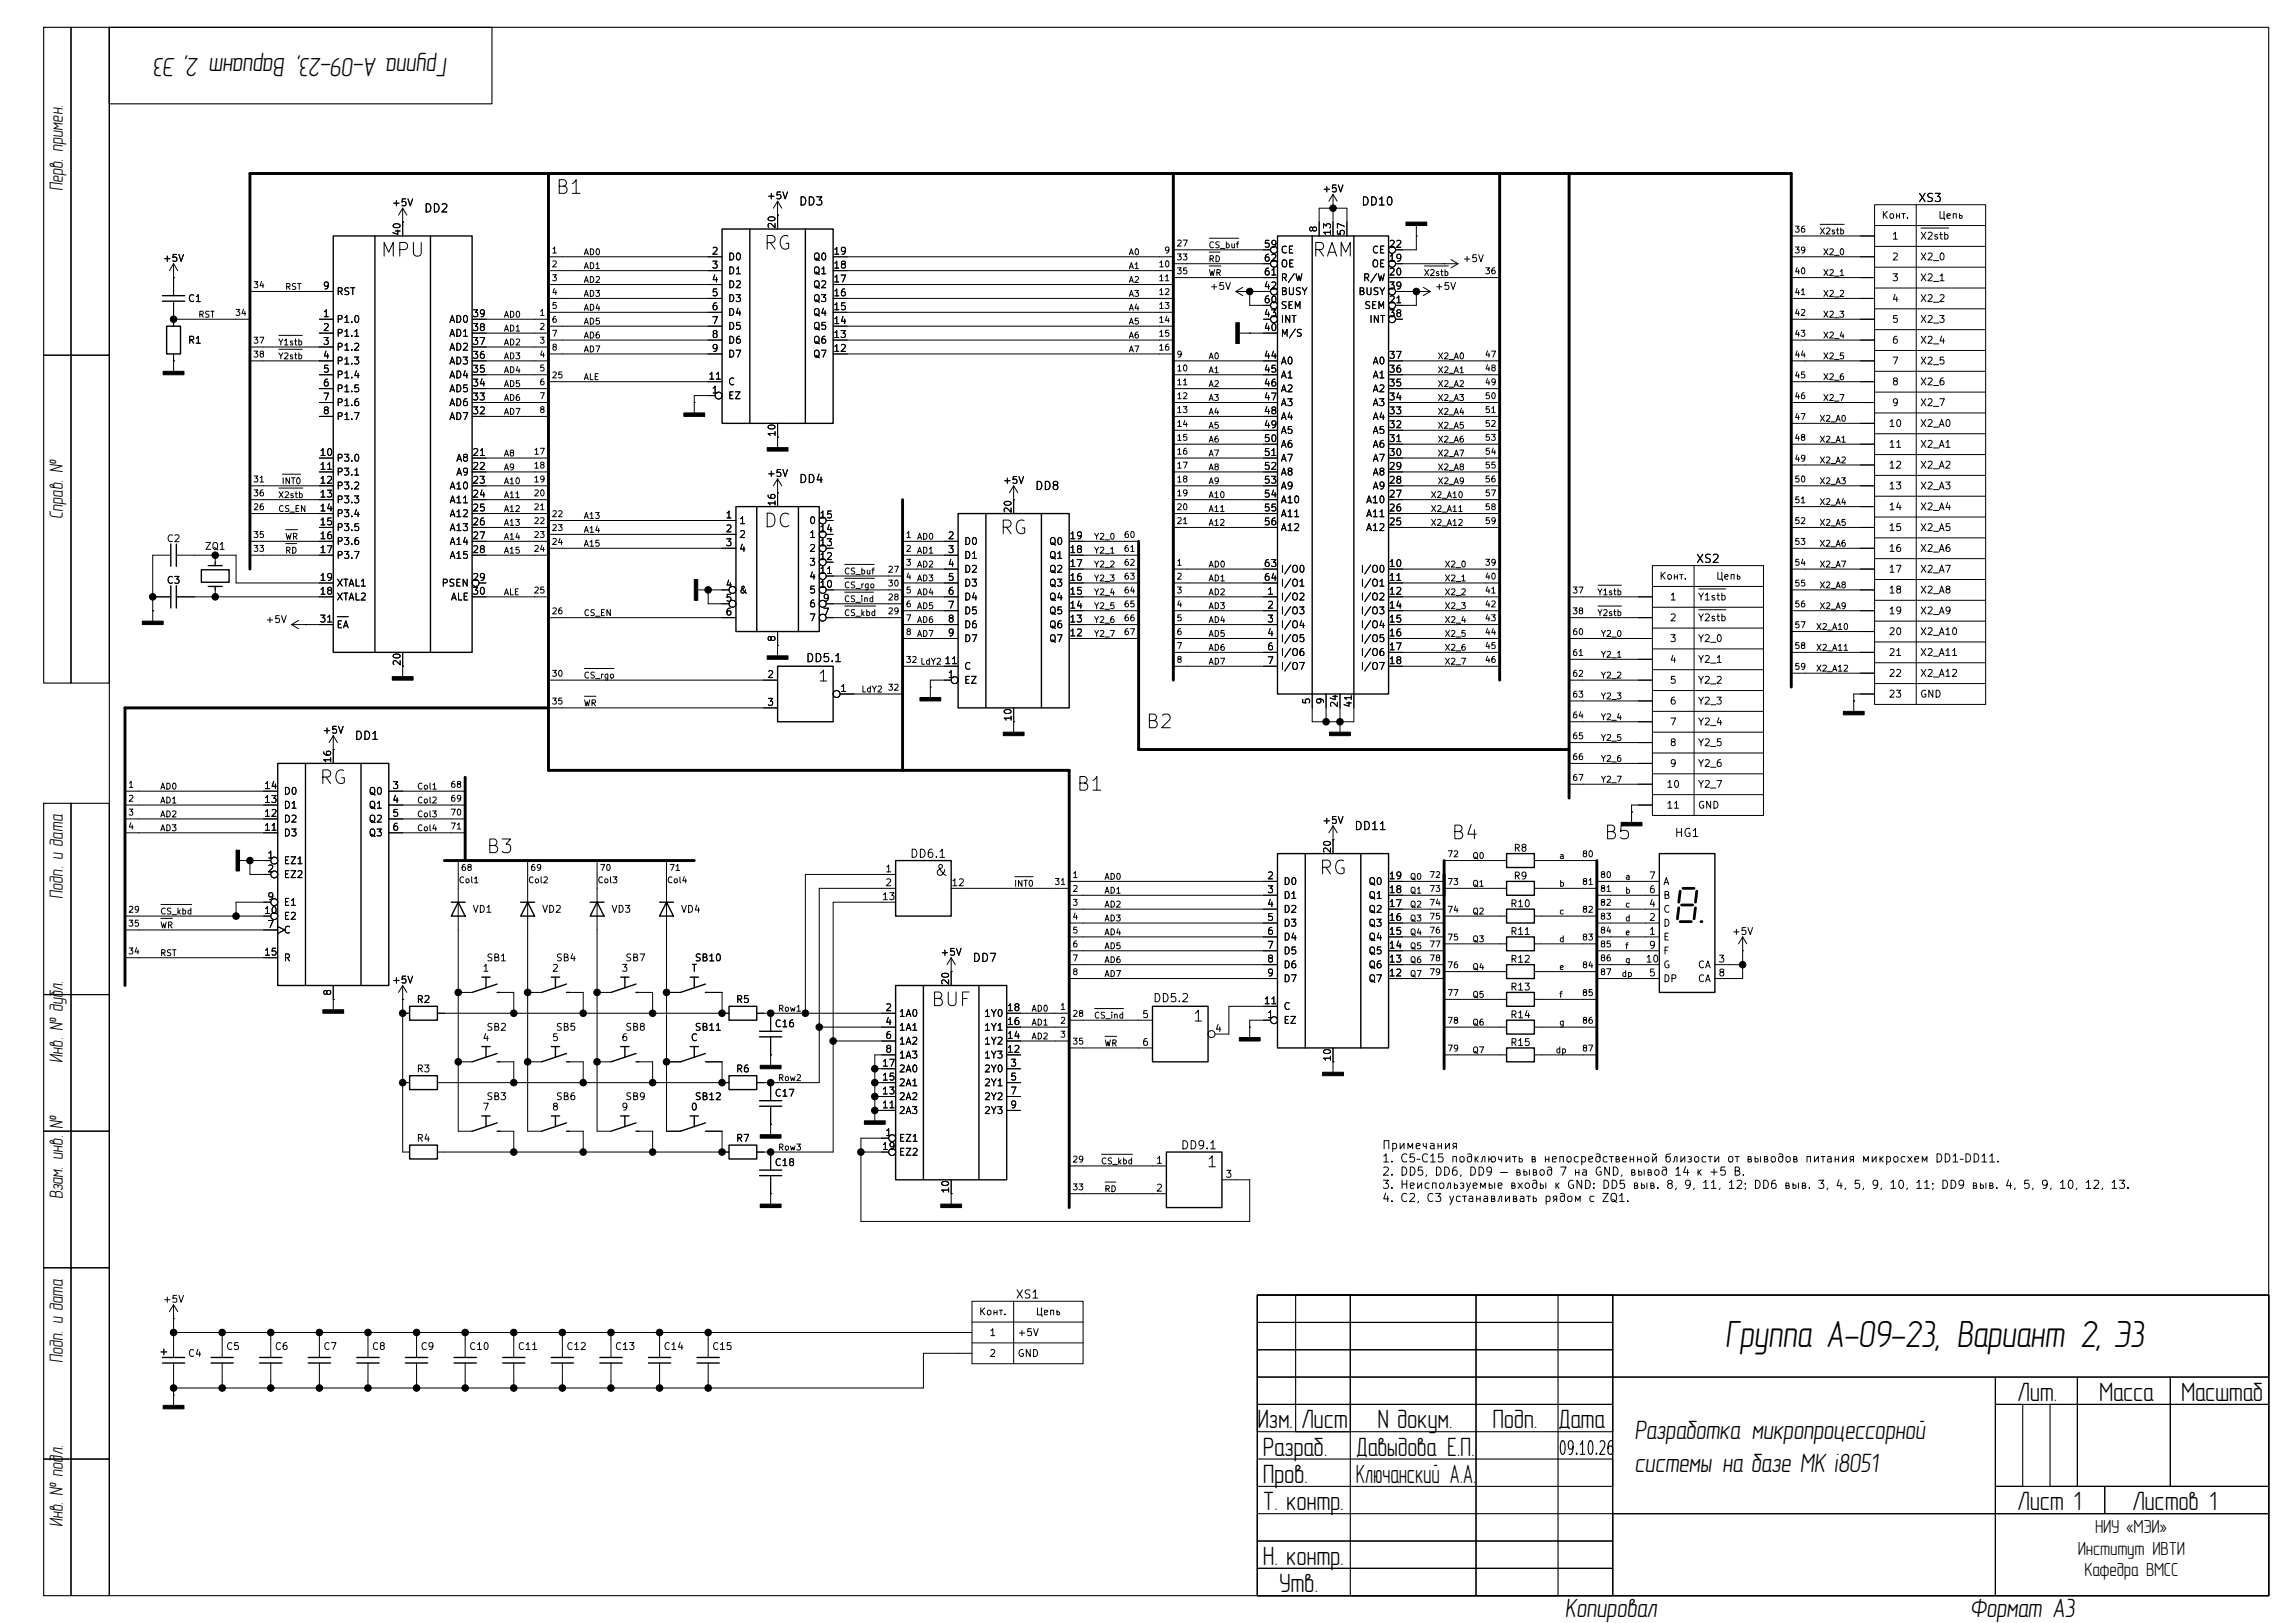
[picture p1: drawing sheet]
<svg xmlns="http://www.w3.org/2000/svg" width="420mm" height="297mm" viewBox="0 0 420 297" stroke-linecap="round" stroke-linejoin="round" font-family="sans-serif">
<defs><g id="words">
<text font-size="7" x="315.5" y="246.5">Группа А-09-23, Вариант 2, Э3</text>
<g font-size="4.9">
<text x="81.9" y="10.6" transform="rotate(-180 81.9 10.6)">Группа А-09-23, Вариант 2, Э3</text>
<text x="369" y="256.4">Лит.</text>
<text x="384" y="256.4">Масса</text>
<text x="399" y="256.4">Масштаб</text>
<text x="230" y="261.4">Изм.</text>
<text x="238" y="261.4">Лист</text>
<text x="252" y="261.4">N докум.</text>
<text x="273" y="261.4">Подп.</text>
<text x="285" y="261.4">Дата</text>
<text x="299" y="263.4">Разработка микропроцессорной</text>
<text x="231" y="266.4">Разраб.</text>
<text x="248" y="266.4">Давыдова Е.П.</text>
<text x="299" y="269.4">системы на базе МК i8051</text>
<text x="231" y="271.4">Пров.</text>
<text x="248" y="271.4">Ключанский А.А.</text>
<text x="231" y="276.4">Т. контр.</text>
<text x="369" y="276.4">Лист 1</text>
<text x="390" y="276.4">Листов 1</text>
<text x="231" y="286.4">Н. контр.</text>
<text x="234" y="291.4">Утв.</text>
<text x="286.3" y="295.9">Копировал</text>
<text x="360.3" y="295.9">Формат А3</text>
</g>
<g font-size="3.5">
<text x="11.5" y="35" transform="rotate(-90 11.5 35)">Перв. примен.</text>
<text x="11.5" y="95" transform="rotate(-90 11.5 95)">Справ. №</text>
<text x="11.5" y="164.5" transform="rotate(-90 11.5 164.5)">Подп. и дата</text>
<text x="11.5" y="194.5" transform="rotate(-90 11.5 194.5)">Инв. № дубл.</text>
<text x="11.5" y="206.6" transform="rotate(-90 11.5 206.6)">№</text>
<text x="11.5" y="219.5" transform="rotate(-90 11.5 219.5)">Взам. инв.</text>
<text x="11.5" y="249.5" transform="rotate(-90 11.5 249.5)">Подп. и дата</text>
<text x="11.5" y="279.5" transform="rotate(-90 11.5 279.5)">Инв. № подл.</text>
<text x="383.3" y="280.5">НИУ «МЭИ»</text>
<text x="380.1" y="284.5">Институт ИВТИ</text>
<text x="381.3" y="288.5">Кафедра ВМСС</text>
</g>
<g font-size="2.5">
<text x="101.5" y="36.1">B1</text>
<text x="69.4" y="47.6">MPU</text>
<text x="139.5" y="46.4">RG</text>
<text x="239.8" y="47.6">RAM</text>
<text x="139.5" y="97.2">DC</text>
<text x="182.7" y="98.4">RG</text>
<text x="209.4" y="133.9">B2</text>
<text x="58.2" y="144.1">RG</text>
<text x="196.7" y="145.4">B1</text>
<text x="265.3" y="154.2">B4</text>
<text x="293.2" y="154.2">B5</text>
<text x="88.8" y="156.8">B3</text>
<text x="241.1" y="160.7">RG</text>
<text x="170.1" y="184.8">BUF</text>
<text x="285" y="266.9">09.10.26</text>
</g>
<g font-size="2">
<text x="149.5" y="125.2">1</text>
<text x="170.8" y="160.8">&amp;</text>
<text x="218" y="187.4">1</text>
<text x="220.6" y="214.1">1</text>
</g>
<g font-size="1.5">
<text x="77.5" y="39.2">DD2</text>
<text x="146" y="38">DD3</text>
<text x="248.9" y="38">DD10</text>
<text x="350.8" y="37.3">XS3</text>
<text x="146" y="88.8">DD4</text>
<text x="189.2" y="90">DD8</text>
<text x="310.1" y="103.4">XS2</text>
<text x="147.3" y="121.5">DD5.1</text>
<text x="64.8" y="135.8">DD1</text>
<text x="247.6" y="152.3">DD11</text>
<text x="306.2" y="153.5">HG1</text>
<text x="166.4" y="157.3">DD6.1</text>
<text x="177.8" y="176.4">DD7</text>
<text x="210.8" y="183.8">DD5.2</text>
<text x="215.9" y="210.7">DD9.1</text>
<text x="252.7" y="210.7">Примечания</text>
<text x="252.7" y="213.1">1. C5–C15 подключить в непосредственной близости от выводов питания микросхем DD1–DD11.</text>
<text x="252.7" y="215.5">2. DD5, DD6, DD9 — вывод 7 на GND, вывод 14 к +5 В.</text>
<text x="252.7" y="217.9">3. Неиспользуемые входы к GND: DD5 выв. 8, 9, 11, 12; DD6 выв. 3, 4, 5, 9, 10, 11; DD9 выв. 4, 5, 9, 10, 12, 13.</text>
<text x="252.7" y="220.3">4. C2, C3 устанавливать рядом с ZQ1.</text>
<text x="185.7" y="238">XS1</text>
</g>
<g font-size="1.3">
<text x="241.8" y="35.5">+5V</text>
<text x="71.6" y="38">+5V</text>
<text x="140.2" y="36.8">+5V</text>
<text x="142.2" y="42" transform="rotate(-90 142.2 42)">20</text>
<text x="344.1" y="40.3">Конт.</text>
<text x="354.4" y="40.3">Цепь</text>
<text x="73.6" y="43.2" transform="rotate(-90 73.6 43.2)">40</text>
<text x="130.1" y="46.9">2</text>
<text x="133.1" y="48">D0</text>
<text x="148.6" y="48">Q0</text>
<text x="152.3" y="46.9">19</text>
<text x="231.1" y="45.6">59</text>
<text x="234.2" y="46.7">CE</text>
<text x="241.2" y="42.6" transform="rotate(-90 241.2 42.6)">8</text>
<text x="243.8" y="43.2" transform="rotate(-90 243.8 43.2)">13</text>
<text x="246.3" y="43.2" transform="rotate(-90 246.3 43.2)">57</text>
<text x="250.8" y="46.7">CE</text>
<text x="253.9" y="45.6">22</text>
<text x="346" y="44.1">1</text>
<text x="346" y="48">2</text>
<text x="351.1" y="44.1">X2stb</text>
<text x="351.1" y="48">X2_0</text>
<text x="29.7" y="48.2">+5V</text>
<text x="59" y="53.3">9</text>
<text x="130.1" y="49.4">3</text>
<text x="130.1" y="52">4</text>
<text x="133.1" y="50.5">D1</text>
<text x="133.1" y="53">D2</text>
<text x="148.6" y="53">Q2</text>
<text x="148.6" y="50.5">Q1</text>
<text x="152.3" y="52">17</text>
<text x="152.3" y="49.4">18</text>
<text x="221.2" y="53.4">+5V</text>
<text x="231.1" y="53.3">42</text>
<text x="231.1" y="50.7">61</text>
<text x="231.1" y="48.2">62</text>
<text x="234.2" y="51.8">R/W</text>
<text x="234.2" y="49.2">OE</text>
<text x="249.2" y="51.8">R/W</text>
<text x="250.8" y="49.2">OE</text>
<text x="253.9" y="48.2">19</text>
<text x="253.9" y="50.7">20</text>
<text x="253.9" y="53.3">39</text>
<text x="262.4" y="53.4">+5V</text>
<text x="267.4" y="48.3">+5V</text>
<text x="346" y="51.8">3</text>
<text x="351.1" y="51.8">X2_1</text>
<text x="34.3" y="55.6">C1</text>
<text x="59" y="58.3">1</text>
<text x="61.4" y="59.4">P1.0</text>
<text x="61.4" y="54.3">RST</text>
<text x="82.1" y="59.4">AD0</text>
<text x="86.3" y="58.3">39</text>
<text x="130.1" y="54.5">5</text>
<text x="130.1" y="57.1">6</text>
<text x="130.1" y="59.6">7</text>
<text x="133.1" y="55.6">D3</text>
<text x="133.1" y="58.1">D4</text>
<text x="148.6" y="58.1">Q4</text>
<text x="148.6" y="55.6">Q3</text>
<text x="152.3" y="59.6">14</text>
<text x="152.3" y="57.1">15</text>
<text x="152.3" y="54.5">16</text>
<text x="231.1" y="58.3">43</text>
<text x="231.1" y="55.8">60</text>
<text x="234.2" y="54.3">BUSY</text>
<text x="234.2" y="59.4">INT</text>
<text x="234.2" y="56.8">SEM</text>
<text x="248.4" y="54.3">BUSY</text>
<text x="249.5" y="56.8">SEM</text>
<text x="250.4" y="59.4">INT</text>
<text x="253.9" y="55.8">21</text>
<text x="253.9" y="58.3">38</text>
<text x="346" y="55.6">4</text>
<text x="346" y="59.4">5</text>
<text x="351.1" y="55.6">X2_2</text>
<text x="351.1" y="59.4">X2_3</text>
<text x="34.3" y="63.2">R1</text>
<text x="59" y="63.4">3</text>
<text x="59" y="60.9">2</text>
<text x="59" y="66">4</text>
<text x="61.4" y="64.5">P1.2</text>
<text x="61.4" y="61.9">P1.1</text>
<text x="82.1" y="64.5">AD2</text>
<text x="82.1" y="61.9">AD1</text>
<text x="86.3" y="66">36</text>
<text x="86.3" y="63.4">37</text>
<text x="86.3" y="60.9">38</text>
<text x="130.1" y="62.1">8</text>
<text x="130.1" y="64.7">9</text>
<text x="133.1" y="60.7">D5</text>
<text x="133.1" y="63.2">D6</text>
<text x="133.1" y="65.7">D7</text>
<text x="148.6" y="65.7">Q7</text>
<text x="148.6" y="63.2">Q6</text>
<text x="148.6" y="60.7">Q5</text>
<text x="152.3" y="64.7">12</text>
<text x="152.3" y="62.1">13</text>
<text x="231.1" y="60.9">40</text>
<text x="231.1" y="66">44</text>
<text x="234.2" y="61.9">M/S</text>
<text x="253.9" y="66">37</text>
<text x="346" y="63.2">6</text>
<text x="351.1" y="63.2">X2_4</text>
<text x="59" y="68.5">5</text>
<text x="59" y="71">6</text>
<text x="61.4" y="67">P1.3</text>
<text x="61.4" y="69.5">P1.4</text>
<text x="82.1" y="69.5">AD4</text>
<text x="82.1" y="67">AD3</text>
<text x="86.3" y="71">34</text>
<text x="86.3" y="68.5">35</text>
<text x="129.5" y="69.8">11</text>
<text x="133.1" y="70.8">C</text>
<text x="231.1" y="68.5">45</text>
<text x="231.1" y="71">46</text>
<text x="234.2" y="67">A0</text>
<text x="234.2" y="69.5">A1</text>
<text x="251" y="69.5">A1</text>
<text x="251" y="67">A0</text>
<text x="253.9" y="71">35</text>
<text x="253.9" y="68.5">36</text>
<text x="346" y="67">7</text>
<text x="346" y="70.8">8</text>
<text x="351.1" y="67">X2_5</text>
<text x="351.1" y="70.8">X2_6</text>
<text x="59" y="73.6">7</text>
<text x="59" y="76.1">8</text>
<text x="61.4" y="72.1">P1.5</text>
<text x="61.4" y="74.6">P1.6</text>
<text x="61.4" y="77.2">P1.7</text>
<text x="82.1" y="77.2">AD7</text>
<text x="82.1" y="74.6">AD6</text>
<text x="82.1" y="72.1">AD5</text>
<text x="86.3" y="76.1">32</text>
<text x="86.3" y="73.6">33</text>
<text x="130.1" y="72.3">1</text>
<text x="133.1" y="73.4">EZ</text>
<text x="231.1" y="73.6">47</text>
<text x="231.1" y="76.1">48</text>
<text x="234.2" y="72.1">A2</text>
<text x="234.2" y="74.6">A3</text>
<text x="234.2" y="77.2">A4</text>
<text x="251" y="77.2">A4</text>
<text x="251" y="74.6">A3</text>
<text x="251" y="72.1">A2</text>
<text x="253.9" y="76.1">33</text>
<text x="253.9" y="73.6">34</text>
<text x="346" y="74.6">9</text>
<text x="351.1" y="74.6">X2_7</text>
<text x="58.4" y="83.7">10</text>
<text x="86.3" y="83.7">21</text>
<text x="142.2" y="80.1" transform="rotate(-90 142.2 80.1)">10</text>
<text x="231.1" y="78.7">49</text>
<text x="231.1" y="81.2">50</text>
<text x="231.1" y="83.7">51</text>
<text x="234.2" y="79.7">A5</text>
<text x="234.2" y="82.2">A6</text>
<text x="251" y="82.2">A6</text>
<text x="251" y="79.7">A5</text>
<text x="253.9" y="83.7">30</text>
<text x="253.9" y="81.2">31</text>
<text x="253.9" y="78.7">32</text>
<text x="345.4" y="78.4">10</text>
<text x="345.4" y="82.2">11</text>
<text x="351.1" y="78.4">X2_A0</text>
<text x="351.1" y="82.2">X2_A1</text>
<text x="58.4" y="86.3">11</text>
<text x="58.4" y="88.8">12</text>
<text x="61.4" y="84.8">P3.0</text>
<text x="61.4" y="87.3">P3.1</text>
<text x="61.4" y="89.9">P3.2</text>
<text x="82.1" y="89.9">A10</text>
<text x="83.3" y="84.8">A8</text>
<text x="83.3" y="87.3">A9</text>
<text x="86.3" y="86.3">22</text>
<text x="86.3" y="88.8">23</text>
<text x="140.2" y="87.6">+5V</text>
<text x="183.4" y="88.8">+5V</text>
<text x="231.1" y="86.3">52</text>
<text x="231.1" y="88.8">53</text>
<text x="234.2" y="84.8">A7</text>
<text x="234.2" y="87.3">A8</text>
<text x="234.2" y="89.9">A9</text>
<text x="251" y="89.9">A9</text>
<text x="251" y="87.3">A8</text>
<text x="251" y="84.8">A7</text>
<text x="253.9" y="88.8">28</text>
<text x="253.9" y="86.3">29</text>
<text x="345.4" y="86.1">12</text>
<text x="345.4" y="89.9">13</text>
<text x="351.1" y="86.1">X2_A2</text>
<text x="351.1" y="89.9">X2_A3</text>
<text x="58.4" y="91.4">13</text>
<text x="58.4" y="93.9">14</text>
<text x="61.4" y="92.4">P3.3</text>
<text x="61.4" y="94.9">P3.4</text>
<text x="82.1" y="92.4">A11</text>
<text x="82.1" y="94.9">A12</text>
<text x="86.3" y="91.4">24</text>
<text x="86.3" y="93.9">25</text>
<text x="132.6" y="95.2">1</text>
<text x="142.2" y="92.8" transform="rotate(-90 142.2 92.8)">16</text>
<text x="149.8" y="95.2">15</text>
<text x="185.3" y="94" transform="rotate(-90 185.3 94)">20</text>
<text x="231.1" y="91.4">54</text>
<text x="231.1" y="93.9">55</text>
<text x="234.2" y="92.4">A10</text>
<text x="234.2" y="94.9">A11</text>
<text x="249.8" y="94.9">A11</text>
<text x="249.8" y="92.4">A10</text>
<text x="253.9" y="93.9">26</text>
<text x="253.9" y="91.4">27</text>
<text x="345.4" y="93.7">14</text>
<text x="351.1" y="93.7">X2_A4</text>
<text x="30.4" y="99.5">C2</text>
<text x="37.4" y="100.9">ZQ1</text>
<text x="58.4" y="96.4">15</text>
<text x="58.4" y="99">16</text>
<text x="58.4" y="101.5">17</text>
<text x="61.4" y="97.5">P3.5</text>
<text x="61.4" y="100">P3.6</text>
<text x="82.1" y="97.5">A13</text>
<text x="82.1" y="100">A14</text>
<text x="86.3" y="96.4">26</text>
<text x="86.3" y="99">27</text>
<text x="86.3" y="101.5">28</text>
<text x="132.6" y="97.7">2</text>
<text x="132.6" y="100.2">3</text>
<text x="135.1" y="96.2">1</text>
<text x="135.1" y="98.8">2</text>
<text x="135.1" y="101.3">4</text>
<text x="147.9" y="101.3">2</text>
<text x="147.9" y="98.8">1</text>
<text x="147.9" y="96.2">0</text>
<text x="149.8" y="100.2">13</text>
<text x="149.8" y="97.7">14</text>
<text x="173.3" y="99">2</text>
<text x="173.3" y="101.5">3</text>
<text x="176.2" y="100">D0</text>
<text x="191.8" y="100">Q0</text>
<text x="195.5" y="101.5">18</text>
<text x="195.5" y="99">19</text>
<text x="231.1" y="96.4">56</text>
<text x="234.2" y="97.5">A12</text>
<text x="249.8" y="97.5">A12</text>
<text x="253.9" y="96.4">25</text>
<text x="345.4" y="97.5">15</text>
<text x="345.4" y="101.3">16</text>
<text x="351.1" y="97.5">X2_A5</text>
<text x="351.1" y="101.3">X2_A6</text>
<text x="30.4" y="107.1">C3</text>
<text x="58.4" y="106.6">19</text>
<text x="61.4" y="102.6">P3.7</text>
<text x="61.4" y="107.6">XTAL1</text>
<text x="80.7" y="107.6">PSEN</text>
<text x="82.1" y="102.6">A15</text>
<text x="86.3" y="106.6">29</text>
<text x="132.6" y="107.9">4</text>
<text x="147.9" y="106.4">4</text>
<text x="147.9" y="103.8">3</text>
<text x="149.8" y="107.9">10</text>
<text x="149.8" y="105.3">11</text>
<text x="149.8" y="102.8">12</text>
<text x="173.3" y="104.1">4</text>
<text x="173.3" y="106.6">5</text>
<text x="176.2" y="102.6">D1</text>
<text x="176.2" y="105.1">D2</text>
<text x="176.2" y="107.6">D3</text>
<text x="191.8" y="107.6">Q3</text>
<text x="191.8" y="105.1">Q2</text>
<text x="191.8" y="102.6">Q1</text>
<text x="195.5" y="106.6">16</text>
<text x="195.5" y="104.1">17</text>
<text x="231.1" y="104.1">63</text>
<text x="231.1" y="106.6">64</text>
<text x="234.2" y="105.1">I/O0</text>
<text x="234.2" y="107.6">I/O1</text>
<text x="248.8" y="105.1">I/O0</text>
<text x="248.8" y="107.6">I/O1</text>
<text x="253.9" y="104.1">10</text>
<text x="253.9" y="106.6">11</text>
<text x="303.4" y="106.4">Конт.</text>
<text x="313.8" y="106.4">Цепь</text>
<text x="345.4" y="105.1">17</text>
<text x="351.1" y="105.1">X2_A7</text>
<text x="58.4" y="109.1">18</text>
<text x="61.4" y="110.2">XTAL2</text>
<text x="82.4" y="110.2">ALE</text>
<text x="86.3" y="109.1">30</text>
<text x="132.6" y="110.4">5</text>
<text x="132.6" y="112.9">6</text>
<text x="135.1" y="108.9">&amp;</text>
<text x="147.9" y="114">7</text>
<text x="147.9" y="111.5">6</text>
<text x="147.9" y="108.9">5</text>
<text x="150.4" y="112.9">7</text>
<text x="150.4" y="110.4">9</text>
<text x="173.3" y="109.1">6</text>
<text x="173.3" y="111.7">7</text>
<text x="176.2" y="110.2">D4</text>
<text x="176.2" y="112.7">D5</text>
<text x="191.8" y="112.7">Q5</text>
<text x="191.8" y="110.2">Q4</text>
<text x="195.5" y="111.7">14</text>
<text x="195.5" y="109.1">15</text>
<text x="231.7" y="109.1">1</text>
<text x="231.7" y="111.7">2</text>
<text x="234.2" y="110.2">I/O2</text>
<text x="234.2" y="112.7">I/O3</text>
<text x="248.8" y="110.2">I/O2</text>
<text x="248.8" y="112.7">I/O3</text>
<text x="253.9" y="109.1">12</text>
<text x="253.9" y="111.7">14</text>
<text x="305.3" y="110.2">1</text>
<text x="305.3" y="114">2</text>
<text x="310.5" y="110.2">Y1stb</text>
<text x="310.5" y="114">Y2stb</text>
<text x="345.4" y="108.9">18</text>
<text x="345.4" y="112.7">19</text>
<text x="351.1" y="108.9">X2_A8</text>
<text x="351.1" y="112.7">X2_A9</text>
<text x="48.5" y="114.3">+5V</text>
<text x="58.4" y="114.2">31</text>
<text x="61.4" y="115.3">EA</text>
<text x="142.2" y="117.6" transform="rotate(-90 142.2 117.6)">8</text>
<text x="173.3" y="114.2">8</text>
<text x="173.3" y="116.8">9</text>
<text x="176.2" y="115.3">D6</text>
<text x="176.2" y="117.8">D7</text>
<text x="191.8" y="117.8">Q7</text>
<text x="191.8" y="115.3">Q6</text>
<text x="195.5" y="116.8">12</text>
<text x="195.5" y="114.2">13</text>
<text x="231.7" y="114.2">3</text>
<text x="231.7" y="116.8">4</text>
<text x="231.7" y="119.3">6</text>
<text x="234.2" y="115.3">I/O4</text>
<text x="234.2" y="117.8">I/O5</text>
<text x="248.8" y="115.3">I/O4</text>
<text x="248.8" y="117.8">I/O5</text>
<text x="253.9" y="114.2">15</text>
<text x="253.9" y="116.8">16</text>
<text x="253.9" y="119.3">17</text>
<text x="305.3" y="117.8">3</text>
<text x="310.5" y="117.8">Y2_0</text>
<text x="345.4" y="116.5">20</text>
<text x="351.1" y="116.5">X2_A10</text>
<text x="73.6" y="122" transform="rotate(-90 73.6 122)">20</text>
<text x="140.2" y="124.4">2</text>
<text x="172.7" y="121.8">11</text>
<text x="173.3" y="124.4">1</text>
<text x="176.2" y="125.4">EZ</text>
<text x="176.2" y="122.9">C</text>
<text x="231.7" y="121.8">7</text>
<text x="234.2" y="120.3">I/O6</text>
<text x="234.2" y="122.9">I/O7</text>
<text x="248.8" y="120.3">I/O6</text>
<text x="248.8" y="122.9">I/O7</text>
<text x="253.9" y="121.8">18</text>
<text x="305.3" y="121.6">4</text>
<text x="305.3" y="125.4">5</text>
<text x="310.5" y="121.6">Y2_1</text>
<text x="310.5" y="125.4">Y2_2</text>
<text x="345.4" y="120.3">21</text>
<text x="345.4" y="124.2">22</text>
<text x="351.1" y="120.3">X2_A11</text>
<text x="351.1" y="124.2">X2_A12</text>
<text x="140.2" y="129.5">3</text>
<text x="153.6" y="126.9">1</text>
<text x="239.9" y="129" transform="rotate(-90 239.9 129)">5</text>
<text x="242.5" y="129" transform="rotate(-90 242.5 129)">9</text>
<text x="245" y="129.6" transform="rotate(-90 245 129.6)">24</text>
<text x="247.6" y="129.6" transform="rotate(-90 247.6 129.6)">41</text>
<text x="305.3" y="129.2">6</text>
<text x="310.5" y="129.2">Y2_3</text>
<text x="345.4" y="128">23</text>
<text x="351.1" y="128">GND</text>
<text x="58.9" y="134.6">+5V</text>
<text x="185.3" y="132.1" transform="rotate(-90 185.3 132.1)">10</text>
<text x="305.3" y="133">7</text>
<text x="305.3" y="136.9">8</text>
<text x="310.5" y="133">Y2_4</text>
<text x="310.5" y="136.9">Y2_5</text>
<text x="60.9" y="139.8" transform="rotate(-90 60.9 139.8)">16</text>
<text x="305.3" y="140.7">9</text>
<text x="310.5" y="140.7">Y2_6</text>
<text x="48.2" y="149.8">12</text>
<text x="48.2" y="147.2">13</text>
<text x="48.2" y="144.7">14</text>
<text x="51.8" y="148.3">D1</text>
<text x="51.8" y="145.7">D0</text>
<text x="67.3" y="145.7">Q0</text>
<text x="67.3" y="148.3">Q1</text>
<text x="71.7" y="144.7">3</text>
<text x="71.7" y="147.2">4</text>
<text x="71.7" y="149.8">5</text>
<text x="304.7" y="144.5">10</text>
<text x="304.7" y="148.3">11</text>
<text x="310.5" y="144.5">Y2_7</text>
<text x="310.5" y="148.3">GND</text>
<text x="48.2" y="152.3">11</text>
<text x="51.8" y="153.4">D3</text>
<text x="51.8" y="150.8">D2</text>
<text x="67.3" y="150.8">Q2</text>
<text x="67.3" y="153.4">Q3</text>
<text x="71.7" y="152.3">6</text>
<text x="241.8" y="151.1">+5V</text>
<text x="48.8" y="157.4">1</text>
<text x="48.8" y="159.9">2</text>
<text x="51.8" y="158.4">EZ1</text>
<text x="51.8" y="161">EZ2</text>
<text x="161.8" y="159.9">1</text>
<text x="231.7" y="161.2">2</text>
<text x="243.8" y="156.3" transform="rotate(-90 243.8 156.3)">20</text>
<text x="253.9" y="161.2">19</text>
<text x="276.8" y="156.2">R8</text>
<text x="276.8" y="161.2">R9</text>
<text x="301.5" y="161.2">7</text>
<text x="48.2" y="167.6">10</text>
<text x="48.8" y="165">9</text>
<text x="51.8" y="166.1">E1</text>
<text x="86.3" y="167.3">VD1</text>
<text x="99" y="167.3">VD2</text>
<text x="111.7" y="167.3">VD3</text>
<text x="124.4" y="167.3">VD4</text>
<text x="161.2" y="165">13</text>
<text x="161.8" y="162.5">2</text>
<text x="173.9" y="162.5">12</text>
<text x="231.7" y="163.7">3</text>
<text x="231.7" y="166.3">4</text>
<text x="234.7" y="162.3">D0</text>
<text x="234.7" y="164.8">D1</text>
<text x="234.7" y="167.3">D2</text>
<text x="250.2" y="167.3">Q2</text>
<text x="250.2" y="164.8">Q1</text>
<text x="250.2" y="162.3">Q0</text>
<text x="253.9" y="166.3">17</text>
<text x="253.9" y="163.7">18</text>
<text x="276.2" y="166.3">R10</text>
<text x="301.5" y="166.3">4</text>
<text x="301.5" y="163.7">6</text>
<text x="304.1" y="167.3">C</text>
<text x="304.1" y="164.8">B</text>
<text x="304.1" y="162.3">A</text>
<text x="48.8" y="170.1">7</text>
<text x="51.8" y="171.1">C</text>
<text x="51.8" y="168.6">E2</text>
<text x="231.7" y="168.8">5</text>
<text x="231.7" y="171.4">6</text>
<text x="231.7" y="173.9">7</text>
<text x="234.7" y="169.9">D3</text>
<text x="234.7" y="172.4">D4</text>
<text x="250.2" y="172.4">Q4</text>
<text x="250.2" y="169.9">Q3</text>
<text x="253.9" y="173.9">14</text>
<text x="253.9" y="171.4">15</text>
<text x="253.9" y="168.8">16</text>
<text x="276.2" y="171.4">R11</text>
<text x="301.5" y="171.4">1</text>
<text x="301.5" y="168.8">2</text>
<text x="301.5" y="173.9">9</text>
<text x="304.1" y="172.4">E</text>
<text x="304.1" y="169.9">D</text>
<text x="316.7" y="171.4">+5V</text>
<text x="48.2" y="175.2">15</text>
<text x="51.8" y="176.2">R</text>
<text x="88.2" y="178.1">1</text>
<text x="88.9" y="176.2">SB1</text>
<text x="100.9" y="178.1">2</text>
<text x="101.6" y="176.2">SB4</text>
<text x="113.6" y="178.1">3</text>
<text x="114.3" y="176.2">SB7</text>
<text x="126.4" y="178.1">Т</text>
<text x="127" y="176.2">SB10</text>
<text x="171.9" y="175.2">+5V</text>
<text x="231.7" y="176.4">8</text>
<text x="231.7" y="179">9</text>
<text x="234.7" y="175">D5</text>
<text x="234.7" y="177.5">D6</text>
<text x="250.2" y="177.5">Q6</text>
<text x="250.2" y="175">Q5</text>
<text x="253.9" y="179">12</text>
<text x="253.9" y="176.4">13</text>
<text x="276.2" y="176.5">R12</text>
<text x="300.9" y="176.4">10</text>
<text x="301.5" y="179">5</text>
<text x="304.1" y="175">F</text>
<text x="304.1" y="177.5">G</text>
<text x="310.5" y="177.5">CA</text>
<text x="314.2" y="176.4">3</text>
<text x="314.2" y="179">8</text>
<text x="60.9" y="182.3" transform="rotate(-90 60.9 182.3)">8</text>
<text x="71.6" y="180.3">+5V</text>
<text x="76.1" y="183.8">R2</text>
<text x="134.5" y="183.8">R5</text>
<text x="161.8" y="185.3">2</text>
<text x="173.9" y="180.4" transform="rotate(-90 173.9 180.4)">20</text>
<text x="184.1" y="185.3">18</text>
<text x="231.1" y="184.1">11</text>
<text x="234.7" y="180">D7</text>
<text x="234.7" y="185.1">C</text>
<text x="250.2" y="180">Q7</text>
<text x="276.2" y="181.6">R13</text>
<text x="304.1" y="180">DP</text>
<text x="310.5" y="180">CA</text>
<text x="88.2" y="190.8">4</text>
<text x="88.9" y="188.9">SB2</text>
<text x="100.9" y="190.8">5</text>
<text x="101.6" y="188.9">SB5</text>
<text x="113.6" y="190.8">6</text>
<text x="114.3" y="188.9">SB8</text>
<text x="126.2" y="190.8">С</text>
<text x="127" y="188.9">SB11</text>
<text x="141.6" y="188.3">C16</text>
<text x="161.8" y="187.9">4</text>
<text x="161.8" y="190.4">6</text>
<text x="164.3" y="186.4">1A0</text>
<text x="164.3" y="188.9">1A1</text>
<text x="164.3" y="191.5">1A2</text>
<text x="179.9" y="191.5">1Y2</text>
<text x="179.9" y="188.9">1Y1</text>
<text x="179.9" y="186.4">1Y0</text>
<text x="184.1" y="190.4">14</text>
<text x="184.1" y="187.9">16</text>
<text x="208.8" y="186.6">5</text>
<text x="208.8" y="191.7">6</text>
<text x="222.2" y="189.1">4</text>
<text x="231.7" y="186.6">1</text>
<text x="234.7" y="187.7">EZ</text>
<text x="276.2" y="186.6">R14</text>
<text x="276.2" y="191.7">R15</text>
<text x="76.1" y="196.5">R3</text>
<text x="134.5" y="196.5">R6</text>
<text x="161.2" y="195.5">17</text>
<text x="161.8" y="193">8</text>
<text x="164.3" y="194">1A3</text>
<text x="164.3" y="196.5">2A0</text>
<text x="179.9" y="196.5">2Y0</text>
<text x="179.9" y="194">1Y3</text>
<text x="184.1" y="193">12</text>
<text x="184.7" y="195.5">3</text>
<text x="243.8" y="194.4" transform="rotate(-90 243.8 194.4)">10</text>
<text x="88.2" y="203.5">7</text>
<text x="88.9" y="201.6">SB3</text>
<text x="100.9" y="203.5">8</text>
<text x="101.6" y="201.6">SB6</text>
<text x="113.6" y="203.5">9</text>
<text x="114.3" y="201.6">SB9</text>
<text x="126.3" y="203.5">0</text>
<text x="127" y="201.6">SB12</text>
<text x="141.6" y="201">C17</text>
<text x="161.2" y="203.1">11</text>
<text x="161.2" y="200.6">13</text>
<text x="161.2" y="198">15</text>
<text x="164.3" y="201.6">2A2</text>
<text x="164.3" y="199.1">2A1</text>
<text x="179.9" y="199.1">2Y1</text>
<text x="179.9" y="201.6">2Y2</text>
<text x="184.7" y="198">5</text>
<text x="184.7" y="200.6">7</text>
<text x="184.7" y="203.1">9</text>
<text x="76.1" y="209.2">R4</text>
<text x="134.5" y="209.2">R7</text>
<text x="161.8" y="208.2">1</text>
<text x="164.3" y="209.2">EZ1</text>
<text x="164.3" y="204.2">2A3</text>
<text x="179.9" y="204.2">2Y3</text>
<text x="141.6" y="213.7">C18</text>
<text x="161.2" y="210.7">19</text>
<text x="164.3" y="211.8">EZ2</text>
<text x="211.4" y="213.3">1</text>
<text x="224.1" y="215.8">3</text>
<text x="173.9" y="218.5" transform="rotate(-90 173.9 218.5)">10</text>
<text x="211.4" y="218.4">2</text>
<text x="29.7" y="238.7">+5V</text>
<text x="179" y="241">Конт.</text>
<text x="180.9" y="244.8">1</text>
<text x="186" y="244.8">+5V</text>
<text x="189.3" y="241">Цепь</text>
<text x="34.3" y="248.6">C4</text>
<text x="41.3" y="247.3">C5</text>
<text x="50.1" y="247.3">C6</text>
<text x="59" y="247.3">C7</text>
<text x="67.9" y="247.3">C8</text>
<text x="76.8" y="247.3">C9</text>
<text x="85.7" y="247.3">C10</text>
<text x="94.6" y="247.3">C11</text>
<text x="103.5" y="247.3">C12</text>
<text x="112.4" y="247.3">C13</text>
<text x="121.3" y="247.3">C14</text>
<text x="130.2" y="247.3">C15</text>
<text x="180.9" y="248.6">2</text>
<text x="186" y="248.6">GND</text>
</g>
<g font-size="1.1">
<text x="100.8" y="46.6">1</text>
<text x="106.7" y="47">AD0</text>
<text x="206.4" y="47">A0</text>
<text x="212.9" y="46.6">9</text>
<text x="215.1" y="45.4">27</text>
<text x="215.1" y="47.9">33</text>
<text x="221" y="45.7">CS_buf</text>
<text x="328.2" y="46.6">39</text>
<text x="328.2" y="42.8">36</text>
<text x="332.7" y="43.1">X2stb</text>
<text x="333.4" y="47">X2_0</text>
<text x="46.2" y="53">34</text>
<text x="52.1" y="53.3">RST</text>
<text x="100.8" y="51.7">3</text>
<text x="100.8" y="49.2">2</text>
<text x="106.7" y="52">AD2</text>
<text x="106.7" y="49.5">AD1</text>
<text x="206.4" y="52">A2</text>
<text x="206.4" y="49.5">A1</text>
<text x="211.8" y="49.2">10</text>
<text x="211.8" y="51.7">11</text>
<text x="215.1" y="50.4">35</text>
<text x="221" y="48.2">RD</text>
<text x="221" y="50.8">WR</text>
<text x="260.3" y="50.8">X2stb</text>
<text x="271.5" y="50.4">36</text>
<text x="328.2" y="50.4">40</text>
<text x="333.4" y="50.8">X2_1</text>
<text x="36.2" y="58.4">RST</text>
<text x="42.9" y="58.1">34</text>
<text x="92.1" y="58.4">AD0</text>
<text x="98.6" y="58.1">1</text>
<text x="100.8" y="59.3">6</text>
<text x="100.8" y="56.8">5</text>
<text x="100.8" y="54.3">4</text>
<text x="106.7" y="59.7">AD5</text>
<text x="106.7" y="57.1">AD4</text>
<text x="106.7" y="54.6">AD3</text>
<text x="206.4" y="54.6">A3</text>
<text x="206.4" y="57.1">A4</text>
<text x="206.4" y="59.7">A5</text>
<text x="211.8" y="56.8">13</text>
<text x="211.8" y="59.3">14</text>
<text x="211.8" y="54.3">12</text>
<text x="328.2" y="54.3">41</text>
<text x="328.2" y="58.1">42</text>
<text x="333.4" y="54.6">X2_2</text>
<text x="333.4" y="58.4">X2_3</text>
<text x="46.2" y="63.1">37</text>
<text x="46.2" y="65.7">38</text>
<text x="50.8" y="63.5">Y1stb</text>
<text x="92.1" y="63.5">AD2</text>
<text x="92.1" y="60.9">AD1</text>
<text x="98.6" y="60.6">2</text>
<text x="98.6" y="63.1">3</text>
<text x="98.6" y="65.7">4</text>
<text x="100.8" y="61.9">7</text>
<text x="100.8" y="64.4">8</text>
<text x="106.7" y="62.2">AD6</text>
<text x="106.7" y="64.7">AD7</text>
<text x="206.4" y="62.2">A6</text>
<text x="206.4" y="64.7">A7</text>
<text x="211.8" y="61.9">15</text>
<text x="211.8" y="64.4">16</text>
<text x="215.1" y="65.7">9</text>
<text x="271.5" y="65.7">47</text>
<text x="328.2" y="65.7">44</text>
<text x="328.2" y="61.9">43</text>
<text x="333.4" y="62.2">X2_4</text>
<text x="50.8" y="66">Y2stb</text>
<text x="92.1" y="71.1">AD5</text>
<text x="92.1" y="66">AD3</text>
<text x="92.1" y="68.5">AD4</text>
<text x="98.6" y="70.8">6</text>
<text x="98.6" y="68.2">5</text>
<text x="100.8" y="69.5">25</text>
<text x="106.7" y="69.8">ALE</text>
<text x="215.1" y="70.8">11</text>
<text x="215.1" y="68.2">10</text>
<text x="221" y="71.1">A2</text>
<text x="221" y="68.5">A1</text>
<text x="221" y="66">A0</text>
<text x="262.9" y="68.5">X2_A1</text>
<text x="262.9" y="71.1">X2_A2</text>
<text x="262.9" y="66">X2_A0</text>
<text x="271.5" y="68.2">48</text>
<text x="271.5" y="70.8">49</text>
<text x="328.2" y="69.5">45</text>
<text x="333.4" y="66">X2_5</text>
<text x="333.4" y="69.8">X2_6</text>
<text x="92.1" y="76.2">AD7</text>
<text x="92.1" y="73.6">AD6</text>
<text x="98.6" y="73.3">7</text>
<text x="98.6" y="75.8">8</text>
<text x="215.1" y="75.8">13</text>
<text x="215.1" y="73.3">12</text>
<text x="221" y="73.6">A3</text>
<text x="221" y="76.2">A4</text>
<text x="262.9" y="73.6">X2_A3</text>
<text x="262.9" y="76.2">X2_A4</text>
<text x="271.5" y="73.3">50</text>
<text x="271.5" y="75.8">51</text>
<text x="328.2" y="73.3">46</text>
<text x="328.2" y="77.1">47</text>
<text x="332.7" y="77.4">X2_A0</text>
<text x="333.4" y="73.6">X2_7</text>
<text x="92.1" y="83.8">A8</text>
<text x="97.5" y="83.5">17</text>
<text x="215.1" y="83.5">16</text>
<text x="215.1" y="80.9">15</text>
<text x="215.1" y="78.4">14</text>
<text x="221" y="83.8">A7</text>
<text x="221" y="81.2">A6</text>
<text x="221" y="78.7">A5</text>
<text x="262.9" y="78.7">X2_A5</text>
<text x="262.9" y="81.2">X2_A6</text>
<text x="262.9" y="83.8">X2_A7</text>
<text x="271.5" y="78.4">52</text>
<text x="271.5" y="80.9">53</text>
<text x="271.5" y="83.5">54</text>
<text x="328.2" y="80.9">48</text>
<text x="332.7" y="81.2">X2_A1</text>
<text x="46.2" y="88.5">31</text>
<text x="51.4" y="88.9">INT0</text>
<text x="92.1" y="88.9">A10</text>
<text x="92.1" y="86.3">A9</text>
<text x="97.5" y="86">18</text>
<text x="97.5" y="88.5">19</text>
<text x="215.1" y="88.5">18</text>
<text x="215.1" y="86">17</text>
<text x="221" y="88.9">A9</text>
<text x="221" y="86.3">A8</text>
<text x="262.9" y="86.3">X2_A8</text>
<text x="262.9" y="88.9">X2_A9</text>
<text x="271.5" y="88.5">56</text>
<text x="271.5" y="86">55</text>
<text x="328.2" y="84.7">49</text>
<text x="328.2" y="88.5">50</text>
<text x="332.7" y="85.1">X2_A2</text>
<text x="332.7" y="88.9">X2_A3</text>
<text x="46.2" y="93.6">26</text>
<text x="46.2" y="91.1">36</text>
<text x="50.8" y="93.9">CS_EN</text>
<text x="50.8" y="91.4">X2stb</text>
<text x="92.1" y="93.9">A12</text>
<text x="92.1" y="91.4">A11</text>
<text x="97.5" y="91.1">20</text>
<text x="97.5" y="93.6">21</text>
<text x="100.8" y="94.9">22</text>
<text x="106.7" y="95.2">A13</text>
<text x="215.1" y="93.6">20</text>
<text x="215.1" y="91.1">19</text>
<text x="221" y="93.9">A11</text>
<text x="221" y="91.4">A10</text>
<text x="261.6" y="91.4">X2_A10</text>
<text x="261.6" y="93.9">X2_A11</text>
<text x="271.5" y="93.6">58</text>
<text x="271.5" y="91.1">57</text>
<text x="328.2" y="92.4">51</text>
<text x="332.7" y="92.7">X2_A4</text>
<text x="46.2" y="101.2">33</text>
<text x="46.2" y="98.7">35</text>
<text x="52.1" y="99">WR</text>
<text x="52.1" y="101.6">RD</text>
<text x="92.1" y="96.5">A13</text>
<text x="92.1" y="101.6">A15</text>
<text x="92.1" y="99">A14</text>
<text x="97.5" y="101.2">24</text>
<text x="97.5" y="96.2">22</text>
<text x="97.5" y="98.7">23</text>
<text x="100.8" y="100">24</text>
<text x="100.8" y="97.4">23</text>
<text x="106.7" y="100.3">A15</text>
<text x="106.7" y="97.8">A14</text>
<text x="165.6" y="98.7">1</text>
<text x="165.6" y="101.2">2</text>
<text x="167.6" y="101.6">AD1</text>
<text x="167.6" y="99">AD0</text>
<text x="200" y="101.6">Y2_1</text>
<text x="200" y="99">Y2_0</text>
<text x="205.5" y="98.7">60</text>
<text x="205.5" y="101.2">61</text>
<text x="215.1" y="96.2">21</text>
<text x="221" y="96.5">A12</text>
<text x="261.6" y="96.5">X2_A12</text>
<text x="271.5" y="96.2">59</text>
<text x="328.2" y="96.2">52</text>
<text x="328.2" y="100">53</text>
<text x="332.7" y="96.5">X2_A5</text>
<text x="332.7" y="100.3">X2_A6</text>
<text x="154.3" y="105.4">CS_buf</text>
<text x="154.3" y="107.9">CS_rgo</text>
<text x="162.3" y="107.6">30</text>
<text x="162.3" y="105.1">27</text>
<text x="165.6" y="106.3">4</text>
<text x="165.6" y="103.8">3</text>
<text x="167.6" y="104.1">AD2</text>
<text x="167.6" y="106.6">AD3</text>
<text x="200" y="104.1">Y2_2</text>
<text x="200" y="106.6">Y2_3</text>
<text x="205.5" y="106.3">63</text>
<text x="205.5" y="103.8">62</text>
<text x="215.1" y="103.8">1</text>
<text x="215.1" y="106.3">2</text>
<text x="221" y="106.6">AD1</text>
<text x="221" y="104.1">AD0</text>
<text x="264.2" y="106.6">X2_1</text>
<text x="264.2" y="104.1">X2_0</text>
<text x="271.5" y="103.8">39</text>
<text x="271.5" y="106.3">40</text>
<text x="328.2" y="103.8">54</text>
<text x="328.2" y="107.6">55</text>
<text x="332.7" y="107.9">X2_A8</text>
<text x="332.7" y="104.1">X2_A7</text>
<text x="92.1" y="109.2">ALE</text>
<text x="97.5" y="108.9">25</text>
<text x="100.8" y="112.7">26</text>
<text x="106.7" y="113">CS_EN</text>
<text x="154.3" y="113">CS_kbd</text>
<text x="154.3" y="110.5">CS_ind</text>
<text x="162.3" y="110.1">28</text>
<text x="162.3" y="112.7">29</text>
<text x="165.6" y="111.4">6</text>
<text x="165.6" y="108.9">5</text>
<text x="165.6" y="113.9">7</text>
<text x="167.6" y="111.7">AD5</text>
<text x="167.6" y="109.2">AD4</text>
<text x="200" y="111.7">Y2_5</text>
<text x="200" y="109.2">Y2_4</text>
<text x="205.5" y="113.9">66</text>
<text x="205.5" y="111.4">65</text>
<text x="205.5" y="108.9">64</text>
<text x="215.1" y="108.9">3</text>
<text x="215.1" y="111.4">4</text>
<text x="215.1" y="113.9">5</text>
<text x="221" y="111.7">AD3</text>
<text x="221" y="109.2">AD2</text>
<text x="264.2" y="111.7">X2_3</text>
<text x="264.2" y="109.2">X2_2</text>
<text x="271.5" y="113.9">43</text>
<text x="271.5" y="111.4">42</text>
<text x="271.5" y="108.9">41</text>
<text x="287.5" y="112.7">38</text>
<text x="287.5" y="108.9">37</text>
<text x="292.1" y="109.2">Y1stb</text>
<text x="292.1" y="113">Y2stb</text>
<text x="328.2" y="111.4">56</text>
<text x="332.7" y="111.7">X2_A9</text>
<text x="165.6" y="116.5">8</text>
<text x="167.6" y="114.3">AD6</text>
<text x="167.6" y="116.8">AD7</text>
<text x="200" y="116.8">Y2_7</text>
<text x="200" y="114.3">Y2_6</text>
<text x="205.5" y="116.5">67</text>
<text x="215.1" y="116.5">6</text>
<text x="215.1" y="119">7</text>
<text x="221" y="119.3">AD6</text>
<text x="221" y="116.8">AD5</text>
<text x="221" y="114.3">AD4</text>
<text x="264.2" y="114.3">X2_4</text>
<text x="264.2" y="116.8">X2_5</text>
<text x="264.2" y="119.3">X2_6</text>
<text x="271.5" y="116.5">44</text>
<text x="271.5" y="119">45</text>
<text x="287.5" y="116.5">60</text>
<text x="292.7" y="116.8">Y2_0</text>
<text x="328.2" y="115.2">57</text>
<text x="328.2" y="119">58</text>
<text x="332.1" y="119.3">X2_A11</text>
<text x="332.1" y="115.5">X2_A10</text>
<text x="100.8" y="124.1">30</text>
<text x="106.7" y="124.4">CS_rgo</text>
<text x="165.6" y="121.6">32</text>
<text x="168.3" y="121.9">LdY2</text>
<text x="215.1" y="121.6">8</text>
<text x="221" y="121.9">AD7</text>
<text x="264.2" y="121.9">X2_7</text>
<text x="271.5" y="121.6">46</text>
<text x="287.5" y="124.1">62</text>
<text x="287.5" y="120.3">61</text>
<text x="292.7" y="120.6">Y2_1</text>
<text x="292.7" y="124.4">Y2_2</text>
<text x="328.2" y="122.8">59</text>
<text x="332.1" y="123.2">X2_A12</text>
<text x="100.8" y="129.2">35</text>
<text x="106.7" y="129.5">WR</text>
<text x="157.5" y="127">LdY2</text>
<text x="162.3" y="126.6">32</text>
<text x="287.5" y="131.7">64</text>
<text x="287.5" y="127.9">63</text>
<text x="292.7" y="128.2">Y2_3</text>
<text x="287.5" y="135.5">65</text>
<text x="292.7" y="132">Y2_4</text>
<text x="292.7" y="135.9">Y2_5</text>
<text x="287.5" y="139.3">66</text>
<text x="287.5" y="143.2">67</text>
<text x="292.7" y="139.7">Y2_6</text>
<text x="292.7" y="143.5">Y2_7</text>
<text x="23.4" y="149.5">3</text>
<text x="23.4" y="147">2</text>
<text x="23.4" y="144.4">1</text>
<text x="29.2" y="144.7">AD0</text>
<text x="29.2" y="147.3">AD1</text>
<text x="29.2" y="149.8">AD2</text>
<text x="76.2" y="144.7">Col1</text>
<text x="76.2" y="149.8">Col3</text>
<text x="76.2" y="147.3">Col2</text>
<text x="82.3" y="149.5">70</text>
<text x="82.3" y="147">69</text>
<text x="82.3" y="144.4">68</text>
<text x="23.4" y="152">4</text>
<text x="29.2" y="152.4">AD3</text>
<text x="76.2" y="152.4">Col4</text>
<text x="82.3" y="152">71</text>
<text x="83.8" y="161.9">Col1</text>
<text x="84.2" y="159.6">68</text>
<text x="96.5" y="161.9">Col2</text>
<text x="96.9" y="159.6">69</text>
<text x="109.2" y="161.9">Col3</text>
<text x="109.6" y="159.6">70</text>
<text x="121.9" y="161.9">Col4</text>
<text x="122.3" y="159.6">71</text>
<text x="196.1" y="160.9">1</text>
<text x="201.9" y="161.3">AD0</text>
<text x="257.8" y="161.3">Q0</text>
<text x="261.4" y="160.9">72</text>
<text x="264.7" y="157.1">72</text>
<text x="269.2" y="157.4">Q0</text>
<text x="285.1" y="157.4">a</text>
<text x="289.3" y="157.1">80</text>
<text x="292.6" y="160.9">80</text>
<text x="297.2" y="161.3">a</text>
<text x="23.4" y="167.3">29</text>
<text x="29.2" y="167.6">CS_kbd</text>
<text x="185.4" y="162.5">INT0</text>
<text x="192.8" y="162.2">31</text>
<text x="196.1" y="163.5">2</text>
<text x="196.1" y="166">3</text>
<text x="201.9" y="166.3">AD2</text>
<text x="201.9" y="163.8">AD1</text>
<text x="257.8" y="166.3">Q2</text>
<text x="257.8" y="163.8">Q1</text>
<text x="261.4" y="166">74</text>
<text x="261.4" y="163.5">73</text>
<text x="264.7" y="162.2">73</text>
<text x="264.7" y="167.3">74</text>
<text x="269.2" y="162.5">Q1</text>
<text x="269.2" y="167.6">Q2</text>
<text x="285.1" y="162.5">b</text>
<text x="285.1" y="167.6">c</text>
<text x="289.3" y="162.2">81</text>
<text x="289.3" y="167.3">82</text>
<text x="292.6" y="166">82</text>
<text x="292.6" y="163.5">81</text>
<text x="297.2" y="163.8">b</text>
<text x="297.2" y="166.3">c</text>
<text x="23.4" y="169.8">35</text>
<text x="29.2" y="170.1">WR</text>
<text x="196.1" y="168.6">4</text>
<text x="196.1" y="171.1">5</text>
<text x="196.1" y="173.6">6</text>
<text x="201.9" y="174">AD5</text>
<text x="201.9" y="171.4">AD4</text>
<text x="201.9" y="168.9">AD3</text>
<text x="257.8" y="168.9">Q3</text>
<text x="257.8" y="174">Q5</text>
<text x="257.8" y="171.4">Q4</text>
<text x="261.4" y="168.6">75</text>
<text x="261.4" y="173.6">77</text>
<text x="261.4" y="171.1">76</text>
<text x="264.7" y="172.4">75</text>
<text x="269.2" y="172.7">Q3</text>
<text x="285.1" y="172.7">d</text>
<text x="289.3" y="172.4">83</text>
<text x="292.6" y="168.6">83</text>
<text x="292.6" y="171.1">84</text>
<text x="292.6" y="173.6">85</text>
<text x="297.2" y="174">f</text>
<text x="297.2" y="171.4">e</text>
<text x="297.2" y="168.9">d</text>
<text x="23.4" y="174.9">34</text>
<text x="29.2" y="175.2">RST</text>
<text x="196.1" y="176.2">7</text>
<text x="196.1" y="178.7">8</text>
<text x="201.9" y="179">AD7</text>
<text x="201.9" y="176.5">AD6</text>
<text x="257.8" y="179">Q7</text>
<text x="257.8" y="176.5">Q6</text>
<text x="261.4" y="178.7">79</text>
<text x="261.4" y="176.2">78</text>
<text x="264.7" y="177.4">76</text>
<text x="269.2" y="177.8">Q4</text>
<text x="285.1" y="177.8">e</text>
<text x="289.3" y="177.4">84</text>
<text x="292.6" y="176.2">86</text>
<text x="292.6" y="178.7">87</text>
<text x="296.5" y="179">dp</text>
<text x="297.2" y="176.5">g</text>
<text x="142.2" y="185.4">Row1</text>
<text x="188.6" y="185.4">AD0</text>
<text x="193.8" y="185.1">1</text>
<text x="264.7" y="182.5">77</text>
<text x="269.2" y="182.8">Q5</text>
<text x="285.1" y="182.8">f</text>
<text x="289.3" y="182.5">85</text>
<text x="188.6" y="190.5">AD2</text>
<text x="188.6" y="187.9">AD1</text>
<text x="193.8" y="190.1">3</text>
<text x="193.8" y="187.6">2</text>
<text x="196.1" y="186.3">28</text>
<text x="196.1" y="191.4">35</text>
<text x="200" y="186.7">CS_ind</text>
<text x="201.9" y="191.7">WR</text>
<text x="264.7" y="187.6">78</text>
<text x="269.2" y="187.9">Q6</text>
<text x="285.1" y="187.9">g</text>
<text x="289.3" y="187.6">86</text>
<text x="264.7" y="192.7">79</text>
<text x="269.2" y="193">Q7</text>
<text x="284.5" y="193">dp</text>
<text x="289.3" y="192.7">87</text>
<text x="142.2" y="198.1">Row2</text>
<text x="142.2" y="210.8">Row3</text>
<text x="196.1" y="213">29</text>
<text x="201.3" y="213.3">CS_kbd</text>
<text x="196.1" y="218.1">33</text>
<text x="201.9" y="218.4">RD</text>
</g>
</g></defs>
<g fill="none" stroke="#000" stroke-width=".2">
<path d="M8 5h5v60h-5zM13 5h7v60h-7zM20 5h70v14h-70zM20 5h395v287h-395zM8 65h5v60h-5zM13 65h7v60h-7zM8 147h5v35h-5zM13 147h7v35h-7zM8 182h5v25h-5zM13 182h7v25h-7zM8 207h5v25h-5zM13 207h7v25h-7z"/>
<path d="M8 232h5v35h-5zM13 232h7v35h-7zM230 237h185v55h-185zM230 237h65v55h-65zM230 237h65v5h-65zM237 237h10v25h-10zM247 237h23v55h-23zM247 237h-10h10M270 237h15v55h-15zM295 237h120v15h-120zM230 242h65v5h-65zM230 247h65v5h-65z"/>
<path d="M230 252h65v5h-65zM230 257h65v5h-65zM295 252h70v25h-70zM365 252h15v5h-15zM365 257h5v15h-5zM375 257h5v15h-5zM380 252h17v5h-17zM380 257h17v15h-17zM397 252h18v5h-18zM397 257h18v15h-18zM8 267h5v25h-5zM13 267h7v25h-7z"/>
<path d="M230 277h65v5h-65zM230 267h65v5h-65zM295 277h70v15h-70zM365 277h50v15h-50zM365 272h20v5h-20zM385 272h30v5h-30zM230 287h65v5h-65zM230 282h65v5h-65z"/>
</g>
<g fill="none" stroke="#000" stroke-width=".25">
<path d="M29.7 54.1h4.1M29.7 55.1h4.1M30.5 59.7h2.5v5.1h-2.5zM61 43.2h25.4v76.2h-25.4zM68.6 43.2v76.2M78.7 43.2v76.2M132.1 41.9h20.3v35.6h-20.3zM137.2 41.9v35.6M147.3 41.9v35.6M233.7 43.2h20.3v83.8h-20.3zM240 43.2v83.8M247.6 43.2v83.8"/>
<path d="M31.2 99.6v4M32.3 99.6v4M134.6 92.7h15.3v22.9h-15.3zM138.4 92.7v22.9M146 92.7v22.9M175.3 94h20.3v35.5h-20.3zM180.3 94v35.5M190.5 94v35.5M31.2 107.2v4.1M32.3 107.2v4.1M36.8 104.3h5.1v2.3h-5.1zM38.1 107.3h2.5"/>
<path d="M38.1 103.5h2.5M39.4 102.9v.6M39.4 107.3v.7M50.8 139.7h20.3v40.6h-20.3zM55.9 139.7v40.6M66 139.7v40.6M142.2 121.9h10.2v10.2h-10.2zM163.8 157.5h10.2v10.1h-10.2zM233.7 156.2h20.3v35.6h-20.3zM238.8 156.2v35.6M248.9 156.2v35.6M275.6 156.2h5.1v2.6h-5.1z"/>
<path d="M303.5 156.2h10.2v25.4h-10.2zM82.5 165.1h2.6M83.8 165.1l1.3 2.5h-2.6zM88.1 178.8h1.6M88.9 178.8v2M95.2 165.1h2.6M96.5 165.1l1.3 2.5h-2.6zM100.8 178.8h1.6M101.6 178.8v2M107.9 165.1h2.6M109.2 165.1l1.3 2.5h-2.6zM113.5 178.8h1.6"/>
<path d="M114.3 178.8v2M120.6 165.1h2.6M121.9 165.1l1.3 2.5h-2.6zM126.2 178.8h1.6M127 178.8v2M275.6 171.5h5.1v2.5h-5.1zM275.6 176.5h5.1v2.6h-5.1zM275.6 166.4h5.1v2.5h-5.1zM275.6 161.3h5.1v2.5h-5.1zM74.9 184.2h5.1v2.5h-5.1zM74.9 196.9h5.1v2.5h-5.1zM88.1 191.5h1.6"/>
<path d="M88.9 191.5v2M90.9 180.1l-4.5 1.5M90.9 181.6h.5M90.9 194.3h.5M90.9 192.8l-4.5 1.5M100.8 191.5h1.6M101.6 191.5v2M103.6 181.6h.5M103.6 194.3h.5M103.6 180.1l-4.5 1.5M103.6 192.8l-4.5 1.5M113.5 191.5h1.6"/>
<path d="M114.3 191.5v2M116.3 181.6h.5M116.3 192.8l-4.5 1.5M116.3 194.3h.5M116.3 180.1l-4.5 1.5M126.2 191.5h1.6M127 191.5v2M129 181.6h.5M129 194.3h.5M129 192.8l-4.5 1.5M129 180.1l-4.5 1.5M133.3 184.2h5.1v2.5h-5.1z"/>
<path d="M133.3 196.9h5.1v2.5h-5.1zM138.9 188.7h4.1M138.9 189.7h4.1M163.8 180.3h20.3v35.6h-20.3zM168.9 180.3v35.6M179.1 180.3v35.6M210.8 184.2h10.2v10.1h-10.2zM275.6 181.6h5.1v2.6h-5.1zM275.6 186.7h5.1v2.5h-5.1zM275.6 191.8h5.1v2.5h-5.1zM74.9 209.6h5.1v2.5h-5.1zM88.1 204.2h1.6"/>
<path d="M88.9 204.2v2M90.9 207h.5M90.9 205.5l-4.5 1.5M100.8 204.2h1.6M101.6 204.2v2M103.6 207h.5M103.6 205.5l-4.5 1.5M113.5 204.2h1.6M114.3 204.2v2M116.3 207h.5M116.3 205.5l-4.5 1.5M126.2 204.2h1.6"/>
<path d="M127 204.2v2M129 205.5l-4.5 1.5M129 207h.5M133.3 209.6h5.1v2.5h-5.1zM138.9 201.4h4.1M138.9 202.4h4.1M138.9 214.1h4.1M138.9 215.1h4.1M213.4 210.8h10.1v10.2h-10.1zM29.5 247.4h1M29.7 248.4h4.1M29.7 249.4h4.1"/>
<path d="M30 246.9v1M38.6 248.4h4.1M38.6 249.4h4.1M47.5 248.4h4.1M47.5 249.4h4.1M56.4 248.4h4.1M56.4 249.4h4.1M65.3 248.4h4M65.3 249.4h4M74.2 248.4h4M74.2 249.4h4M83.1 248.4h4"/>
<path d="M83.1 249.4h4M91.9 248.4h4.1M91.9 249.4h4.1M100.8 248.4h4.1M100.8 249.4h4.1M109.7 248.4h4.1M109.7 249.4h4.1M118.6 248.4h4.1M118.6 249.4h4.1M127.5 248.4h4.1M127.5 249.4h4.1"/>
</g>
<g fill="none" stroke="#000" stroke-width=".18">
<path d="M73.7 38.1l-.8 1.3M73.7 38.1l.7 1.3M73.7 38.1v5.1M142.2 39.4h.1M142.2 36.8v5.1M142.2 36.8l-.7 1.3M142.2 36.8l.8 1.3M243.8 38.1h.1M243.8 35.6v7.6M243.8 35.6l-.7 1.2M243.8 35.6l.8 1.2M342.9 37.5h20.3v91.4h-20.3z"/>
<path d="M350.5 37.5v91.4M31.7 50.8h.1M31.7 48.3v5.8M31.7 55.1v4.6M31.7 58.4h14M31.7 48.3l-.7 1.2M31.7 48.3l.8 1.2M45.7 53.3h15.3M58.4 58.4h2.6M73.7 40.6h.1M86.4 58.4h13.9M100.3 47h31.8"/>
<path d="M100.3 49.5h31.8M100.3 52.1h31.8M100.3 54.6h31.8M100.3 57.2h31.8M100.3 59.7h31.8M152.4 47h62.2M152.4 49.5h62.2M152.4 52.1h62.2M152.4 54.6h62.2M152.4 57.2h62.2M152.4 59.7h62.2M214.6 48.3h17.8"/>
<path d="M214.6 50.8h19.1M214.6 45.7h17.8M221.2 43.6h5.4M221.2 48.7h2.1M221.2 46.1h2M226.1 53.3h6.3M226.1 53.3l1.2 .8M227.3 52.6l-1.2 .7M228.6 53.3h.1M228.6 53.3v2.6h3.8M231.1 58.4h1.3M241.3 43.2v-5.1h5.1v5.1"/>
<path d="M254 50.8h20.3M255.3 48.3h11.4M255.3 58.4h1.2M255.3 53.3h6.3M259.1 43.2h.1M259.1 53.3h.1M259.1 53.3v2.6h-3.8M259.1 41.3v4.4h-3.8M260.3 52.6l1.3 .7M260.6 48.7h4.3M261.6 53.3l-1.3 .8M264.2 48.3h.1"/>
<path d="M265.4 47.5l1.3 .8M266.7 48.3l-1.3 .7M327.7 50.8h15.2M327.7 58.4h15.2M327.7 47h15.2M327.7 54.6h15.2M327.7 43.2h15.2M333 41.1h4.3M342.9 41.3h20.3M342.9 45.1h20.3M342.9 48.9h20.3M342.9 52.7h20.3"/>
<path d="M342.9 56.5h20.3M351.4 41.7h5M31.7 66h.1M31.7 64.8v3.1M45.7 66h15.3M45.7 63.5h15.3M51 61.4h4.3M51 63.9h4.3M58.4 61h2.6M58.4 76.2h2.6M58.4 73.7h2.6M58.4 71.1h2.6"/>
<path d="M58.4 68.6h2.6M86.4 61h13.9M86.4 76.2h13.9M86.4 73.7h13.9M86.4 71.1h13.9M86.4 68.6h13.9M86.4 66h13.9M86.4 63.5h13.9M100.3 62.2h31.8M100.3 64.8h31.8M100.3 69.9h31.8M127 73.7h.1"/>
<path d="M130.8 72.4h-3.8v3.2M142.2 77.5v4.4M152.4 62.2h62.2M152.4 64.8h62.2M214.6 78.7h19.1M214.6 76.2h19.1M214.6 73.7h19.1M214.6 71.1h19.1M214.6 68.6h19.1M214.6 66h19.1M226.7 61h7M228.6 61h.1"/>
<path d="M254 78.7h20.3M254 76.2h20.3M254 73.7h20.3M254 71.1h20.3M254 68.6h20.3M254 66h20.3M327.7 73.7h15.2M327.7 66h15.2M327.7 62.2h15.2M327.7 69.9h15.2M327.7 77.5h15.2M342.9 60.3h20.3"/>
<path d="M342.9 64.1h20.3M342.9 67.9h20.3M342.9 71.8h20.3M342.9 75.6h20.3M342.9 79.4h20.3M45.7 94h15.3M45.7 91.4h15.3M45.7 88.9h15.3M45.7 99.1h15.3M51 89.3h4.4M51.6 86.8h3.4M52.3 96.9h2.1"/>
<path d="M52.3 99.5h2M58.4 96.5h2.6M58.4 86.4h2.6M58.4 83.8h2.6M86.4 96.5h13.9M86.4 94h13.9M86.4 91.4h13.9M86.4 88.9h13.9M86.4 86.4h13.9M86.4 83.8h13.9M86.4 99.1h13.9M100.3 95.3h34.3"/>
<path d="M100.3 97.8h34.3M142.2 90.2h.1M142.2 80h.1M142.2 87.6v5.1M142.2 87.6l-.7 1.3M142.2 87.6l.8 1.3M151.1 95.3h1.3M151.1 97.8h1.3M165.1 99.1h10.2M185.4 91.4h.1M185.4 88.9l-.7 1.3M185.4 88.9l.8 1.3"/>
<path d="M185.4 88.9v5.1M195.6 99.1h12.7M214.6 96.5h19.1M214.6 94h19.1M214.6 91.4h19.1M214.6 88.9h19.1M214.6 86.4h19.1M214.6 83.8h19.1M214.6 81.3h19.1M254 96.5h20.3M254 94h20.3M254 91.4h20.3"/>
<path d="M254 88.9h20.3M254 86.4h20.3M254 83.8h20.3M254 81.3h20.3M327.7 96.5h15.2M327.7 88.9h15.2M327.7 81.3h15.2M327.7 85.1h15.2M327.7 92.7h15.2M342.9 83.2h20.3M342.9 87h20.3M342.9 90.8h20.3"/>
<path d="M342.9 94.6h20.3M342.9 98.4h20.3M27.9 111.8h.1M27.9 109.2h3.3M31.2 101.6h-3.3v12.1M32.3 109.2h28.7M32.3 101.6h10.9v5.1h17.8M39.4 101.6v1.3M39.4 108v1.2M45.7 101.6h15.3M53.3 114.3h7.7M53.3 114.3l1.3 .8"/>
<path d="M54.6 113.5l-1.3 .8M55.9 114.3h.1M61.7 112.9h2M73.7 119.4v4.4M86.4 109.2h13.9M86.4 101.6h13.9M87.6 106.7h1.3M100.3 100.3h34.3M100.3 113h34.3M127.6 108h5.7M129.5 108h.1M129.5 108v2.5h3.8"/>
<path d="M142.2 118.1h.1M142.2 115.6v4.4M151.1 100.3h1.3M151.1 108h14M151.1 110.5h14M151.1 113h14M151.1 105.4h14M151.1 102.9h1.3M154.5 110.9h5.7M154.5 103.3h5.4M154.5 105.8h5.5M154.5 108.4h5.3"/>
<path d="M165.1 109.2h10.2M165.1 111.8h10.2M165.1 114.3h10.2M165.1 116.8h10.2M165.1 104.1h10.2M165.1 106.7h10.2M165.1 101.6h10.2M195.6 109.2h12.7M195.6 111.8h12.7M195.6 114.3h12.7M195.6 116.8h12.7M195.6 104.1h12.7"/>
<path d="M195.6 106.7h12.7M195.6 101.6h12.7M214.6 109.2h19.1M214.6 111.8h19.1M214.6 114.3h19.1M214.6 116.8h19.1M214.6 119.4h19.1M214.6 104.1h19.1M214.6 106.7h19.1M254 109.2h20.3M254 111.8h20.3M254 114.3h20.3"/>
<path d="M254 116.8h20.3M254 119.4h20.3M254 104.1h20.3M254 106.7h20.3M287 109.2h15.3M287 116.8h15.3M287 113h15.3M292.3 107.1h4.3M292.3 110.9h4.3M302.3 103.5h20.3v45.7h-20.3zM302.3 107.3h20.3M302.3 111.1h20.3"/>
<path d="M302.3 114.9h20.3M302.3 118.7h20.3M309.9 103.5v45.7M310.7 107.8h5M310.7 111.6h5M327.7 111.8h15.2M327.7 119.4h15.2M327.7 104.1h15.2M327.7 100.3h15.2M327.7 108h15.2M327.7 115.6h15.2M342.9 102.2h20.3"/>
<path d="M342.9 106h20.3M342.9 109.9h20.3M342.9 113.7h20.3M342.9 117.5h20.3M61 137.2h.1M61 134.6l-.8 1.3M61 134.6l.7 1.3M61 134.6v5.1M73.7 121.9h.1M100.3 124.5h41.9M100.3 129.5h41.9M106.9 127.4h2.1"/>
<path d="M106.9 122.3h5.4M153.7 127h11.4M165.1 121.9h10.2M170.2 125.7h.1M174 124.5h-3.8v3.1M185.4 132.1h.1M185.4 129.5v4.5M214.6 121.9h19.1M240 127v5.1h7.6v-5.1M242.6 127v5.1M245.1 132.1h.1M245.1 127v7"/>
<path d="M254 121.9h20.3M287 124.5h15.3M287 120.7h15.3M287 128.3h15.3M287 132.1h15.3M287 135.9h15.3M287 139.7h15.3M302.3 122.6h20.3M302.3 126.4h20.3M302.3 130.2h20.3M302.3 134h20.3M302.3 137.8h20.3"/>
<path d="M327.7 123.2h15.2M339.1 128.3h.1M342.9 127h-3.8v3.2M342.9 121.3h20.3M342.9 125.1h20.3M22.9 144.8h27.9M22.9 147.3h27.9M22.9 149.9h27.9M22.9 152.4h27.9M43.8 157.5h5.7M45.7 157.5h.1M45.7 157.5v2.5h3.8"/>
<path d="M71.1 144.8h14M71.1 147.3h14M71.1 149.9h14M71.1 152.4h14M83.8 157.5v49.5h2.6M96.5 157.5v49.5h2.6M109.2 157.5v49.5h2.6M121.9 157.5v49.5h2.6M243.8 153.7h.1M243.8 151.1v5.1M243.8 151.1l-.7 1.3M243.8 151.1l.8 1.3"/>
<path d="M264.2 157.5h11.4M280.7 157.5h11.4M287 143.5h15.3M298.4 148.6h.1M302.3 147.3h-3.9v3.2M302.3 141.6h20.3M302.3 145.4h20.3M22.9 170.2h27.9M22.9 167.6h26.6M22.9 175.3h27.9M29.4 165.5h5.7M29.4 168.1h2.2"/>
<path d="M49.5 165.1h-6.3v2.5M50.8 169.5l1.3 .7-1.3 .6M163.8 162.6h-13.9v35.5h-11.5M163.8 165.1h-11.4v45.7h-14M163.8 160h-16.5v25.4M174 177.8h.1M174 175.3v5M174 162.6h21.6M174 175.3l-.8 1.2M174 175.3l.8 1.2M185.6 160.4h3.4M195.6 171.5h38.1"/>
<path d="M195.6 168.9h38.1M195.6 176.5h38.1M195.6 166.4h38.1M195.6 179.1h38.1M195.6 163.8h38.1M195.6 161.3h38.1M195.6 174h38.1M254 171.5h10.2M254 168.9h10.2M254 176.5h10.2M254 166.4h10.2M254 179.1h10.2"/>
<path d="M254 163.8h10.2M254 161.3h10.2M254 174h10.2M264.2 172.7h11.4M264.2 177.8h11.4M264.2 162.6h11.4M264.2 167.6h11.4M280.7 172.7h11.4M280.7 177.8h11.4M280.7 162.6h11.4M280.7 167.6h11.4M292.1 171.5h11.4"/>
<path d="M292.1 168.9h11.4M292.1 176.5h11.4M292.1 166.4h11.4M292.1 179.1h11.4M292.1 163.8h11.4M292.1 161.3h11.4M292.1 174h11.4M313.7 176.5h5.1M318.8 174h.1M318.8 171.5v7.6h-5.1M318.8 171.5l-.8 1.2M318.8 171.5l.7 1.2"/>
<path d="M61 182.9h.1M61 180.3v4.5M73.7 182.9h.1M73.7 185.4h1.2M73.7 198.1h1.2M73.7 180.3v30.5h1.2M73.7 180.3l-.8 1.3M73.7 180.3l.7 1.3M80 185.4h53.3M80 198.1h53.3M83.8 181.6h2.6M83.8 194.3h2.6"/>
<path d="M91.4 181.6h2.6v3.8M91.4 194.3h2.6v3.8M96.5 181.6h2.6M96.5 194.3h2.6M104.1 181.6h2.6v3.8M104.1 194.3h2.6v3.8M109.2 181.6h2.6M109.2 194.3h2.6M116.8 181.6h2.6v3.8M116.8 194.3h2.6v3.8M121.9 181.6h2.6M121.9 194.3h2.6"/>
<path d="M129.5 181.6h2.6v3.8M129.5 194.3h2.6v3.8M138.4 185.4h25.4M141 193h.1M141 185.4v3.3M141 189.7v5.2M141 198.1v3.3M149.9 188h13.9M152.4 190.5h11.4M160 195.6h3.8M160 198.1h3.8M163.8 193h-3.8v12.1"/>
<path d="M184.1 185.4h11.5M184.1 195.6h2.6M184.1 188h11.5M184.1 198.1h2.6M184.1 190.5h11.5M184.1 193h2.6M195.6 186.7h15.2M195.6 191.8h15.2M200.2 184.6h5.3M202.1 189.6h2.2M228.6 188h.1M232.4 186.7h-3.8v3.2"/>
<path d="M233.7 184.2h-8.9v5h-2.6M243.8 194.3h.1M243.8 191.8v4.4M264.2 188h11.4M264.2 193h11.4M264.2 182.9h11.4M280.7 188h11.4M280.7 193h11.4M280.7 182.9h11.4M80 210.8h53.3M91.4 207h2.6v3.8M104.1 207h2.6v3.8"/>
<path d="M116.8 207h2.6v3.8M129.5 207h2.6v3.8M141 218.4h.1M141 205.7h.1M141 202.4v5.2M141 210.8v3.3M141 215.1v5.2M157.5 210.8h5.1M160 203.2h.1M160 200.7h3.8M160 203.2h3.8M162.6 208.3h-5.1v15.2h71.1v-7.6h-5.1"/>
<path d="M174 218.4h.1M174 215.9v4.4M184.1 200.7h2.6M184.1 203.2h2.6M195.6 213.4h17.8M195.6 218.4h17.8M201.5 211.2h5.7M202.1 216.3h2M31.7 238.8v9.6M31.7 238.8l-.7 1.2M31.7 238.8l.8 1.2M177.8 238.1h20.3v11.5h-20.3z"/>
<path d="M185.4 238.1v11.5M31.7 241.3h.1M31.7 255.3h.1M31.7 249.4v7.8M31.7 243.8h146.1M40.6 243.8v4.6M40.6 249.4v4.6M49.5 243.8v4.6M49.5 249.4v4.6M58.4 243.8v4.6M58.4 249.4v4.6M67.3 243.8v4.6"/>
<path d="M67.3 249.4v4.6M76.2 243.8v4.6M76.2 249.4v4.6M85.1 243.8v4.6M85.1 249.4v4.6M94 243.8v4.6M94 249.4v4.6M102.9 243.8v4.6M102.9 249.4v4.6M111.8 243.8v4.6M111.8 249.4v4.6M120.6 243.8v4.6"/>
<path d="M120.6 249.4v4.6M129.5 243.8v4.6M129.5 249.4v4.6M177.8 241.9h20.3M177.8 245.7h20.3M177.8 247.6h-8.9v6.4h-137.2"/>
<circle cx="233" cy="45.7" r=".63"/>
<circle cx="233" cy="53.3" r=".63"/>
<circle cx="233" cy="55.9" r=".63"/>
<circle cx="233" cy="48.3" r=".63"/>
<circle cx="233" cy="58.4" r=".63"/>
<circle cx="254.6" cy="48.3" r=".63"/>
<circle cx="254.6" cy="58.4" r=".63"/>
<circle cx="254.6" cy="45.7" r=".63"/>
<circle cx="254.6" cy="53.3" r=".63"/>
<circle cx="254.6" cy="55.9" r=".63"/>
<circle cx="131.4" cy="72.4" r=".63"/>
<circle cx="150.5" cy="95.2" r=".63"/>
<circle cx="150.5" cy="97.8" r=".63"/>
<circle cx="87" cy="106.7" r=".63"/>
<circle cx="134" cy="107.9" r=".63"/>
<circle cx="134" cy="110.5" r=".63"/>
<circle cx="150.5" cy="107.9" r=".63"/>
<circle cx="150.5" cy="100.3" r=".63"/>
<circle cx="150.5" cy="110.5" r=".63"/>
<circle cx="150.5" cy="113" r=".63"/>
<circle cx="150.5" cy="105.4" r=".63"/>
<circle cx="150.5" cy="102.9" r=".63"/>
<circle cx="153" cy="127" r=".63"/>
<circle cx="174.6" cy="124.5" r=".63"/>
<circle cx="50.2" cy="157.5" r=".63"/>
<circle cx="50.2" cy="160" r=".63"/>
<circle cx="50.2" cy="167.6" r=".63"/>
<circle cx="50.2" cy="165.1" r=".63"/>
<circle cx="221.6" cy="189.2" r=".63"/>
<circle cx="233" cy="186.7" r=".63"/>
<circle cx="163.2" cy="210.8" r=".63"/>
<circle cx="163.2" cy="208.3" r=".63"/>
</g>
<g fill="#000" stroke="#000" stroke-width=".18">
<path d="M226.1 59.1h.6v3.8h-.6zM257.2 40.6h3.8v.7h-3.8zM29.8 67.9h3.9v.7h-3.9zM125.1 75.6h3.8v.6h-3.8zM140.3 81.9h3.8v.7h-3.8zM26 113.7h3.8v.6h-3.8zM127 106h.6v3.9h-.6zM71.8 123.8h3.8v.7h-3.8zM140.3 120h3.8v.7h-3.8zM168.3 127.6h3.8v.7h-3.8zM183.5 134h3.8v.6h-3.8zM243.2 134h3.8v.6h-3.8z"/>
<path d="M337.2 130.2h3.8v.6h-3.8zM43.2 155.6h.6v3.8h-.6zM296.5 150.5h3.9v.6h-3.9zM59.1 184.8h3.8v.6h-3.8zM139.1 194.9h3.8v.7h-3.8zM226.7 189.9h3.8v.6h-3.8zM241.9 196.2h3.8v.7h-3.8zM139.1 207.6h3.8v.7h-3.8zM158.1 205.1h3.8v.6h-3.8zM139.1 220.3h3.8v.7h-3.8zM172.1 220.3h3.8v.7h-3.8zM29.8 257.2h3.9v.6h-3.9z"/>
<circle cx="243.8" cy="38.1" r=".6"/>
<circle cx="31.7" cy="58.4" r=".6"/>
<circle cx="228.6" cy="53.3" r=".6"/>
<circle cx="259.1" cy="53.3" r=".6"/>
<circle cx="27.9" cy="109.2" r=".6"/>
<circle cx="39.4" cy="101.6" r=".6"/>
<circle cx="39.4" cy="109.2" r=".6"/>
<circle cx="129.5" cy="107.9" r=".6"/>
<circle cx="242.6" cy="132.1" r=".6"/>
<circle cx="245.1" cy="132.1" r=".6"/>
<circle cx="45.7" cy="157.5" r=".6"/>
<circle cx="43.2" cy="167.6" r=".6"/>
<circle cx="318.8" cy="176.5" r=".6"/>
<circle cx="73.7" cy="198.1" r=".6"/>
<circle cx="73.7" cy="185.4" r=".6"/>
<circle cx="83.8" cy="194.3" r=".6"/>
<circle cx="83.8" cy="181.6" r=".6"/>
<circle cx="94" cy="198.1" r=".6"/>
<circle cx="94" cy="185.4" r=".6"/>
<circle cx="96.5" cy="181.6" r=".6"/>
<circle cx="96.5" cy="194.3" r=".6"/>
<circle cx="106.7" cy="185.4" r=".6"/>
<circle cx="106.7" cy="198.1" r=".6"/>
<circle cx="109.2" cy="194.3" r=".6"/>
<circle cx="109.2" cy="181.6" r=".6"/>
<circle cx="119.4" cy="198.1" r=".6"/>
<circle cx="119.4" cy="185.4" r=".6"/>
<circle cx="121.9" cy="194.3" r=".6"/>
<circle cx="121.9" cy="181.6" r=".6"/>
<circle cx="132.1" cy="185.4" r=".6"/>
<circle cx="132.1" cy="198.1" r=".6"/>
<circle cx="141" cy="198.1" r=".6"/>
<circle cx="141" cy="185.4" r=".6"/>
<circle cx="147.3" cy="185.4" r=".6"/>
<circle cx="149.9" cy="188" r=".6"/>
<circle cx="152.4" cy="190.5" r=".6"/>
<circle cx="160" cy="198.1" r=".6"/>
<circle cx="160" cy="195.6" r=".6"/>
<circle cx="94" cy="210.8" r=".6"/>
<circle cx="106.7" cy="210.8" r=".6"/>
<circle cx="119.4" cy="210.8" r=".6"/>
<circle cx="132.1" cy="210.8" r=".6"/>
<circle cx="141" cy="210.8" r=".6"/>
<circle cx="157.5" cy="210.8" r=".6"/>
<circle cx="160" cy="200.7" r=".6"/>
<circle cx="160" cy="203.2" r=".6"/>
<circle cx="31.7" cy="254" r=".6"/>
<circle cx="31.7" cy="243.8" r=".6"/>
<circle cx="40.6" cy="243.8" r=".6"/>
<circle cx="40.6" cy="254" r=".6"/>
<circle cx="49.5" cy="254" r=".6"/>
<circle cx="49.5" cy="243.8" r=".6"/>
<circle cx="58.4" cy="254" r=".6"/>
<circle cx="58.4" cy="243.8" r=".6"/>
<circle cx="67.3" cy="254" r=".6"/>
<circle cx="67.3" cy="243.8" r=".6"/>
<circle cx="76.2" cy="243.8" r=".6"/>
<circle cx="76.2" cy="254" r=".6"/>
<circle cx="85.1" cy="243.8" r=".6"/>
<circle cx="85.1" cy="254" r=".6"/>
<circle cx="94" cy="254" r=".6"/>
<circle cx="94" cy="243.8" r=".6"/>
<circle cx="102.9" cy="254" r=".6"/>
<circle cx="102.9" cy="243.8" r=".6"/>
<circle cx="111.8" cy="243.8" r=".6"/>
<circle cx="111.8" cy="254" r=".6"/>
<circle cx="120.6" cy="243.8" r=".6"/>
<circle cx="120.6" cy="254" r=".6"/>
<circle cx="129.5" cy="254" r=".6"/>
<circle cx="129.5" cy="243.8" r=".6"/>
</g>
<path d="M307.1 166.1l-.3 2M307.3 163.1l-.2 2M307.3 168.7h2.1M307.6 165.6h2M307.8 162.6h2.1M310.1 166.1l-.2 2M310.4 163.1l-.3 2" fill="none" stroke="#000" stroke-width=".51"/>
<circle cx="311.1" cy="168.7" r=".25" fill="#000"/>
<path d="M100.3 31.8v109.2h95.3v80M214.6 31.8v92.7M274.3 31.8v92.7M287 31.8v114.3M165.1 91.4v49.6M208.3 99.1v38.1h78.7M45.7 104.1v-72.3h282v93.9M100.3 129.5h-77.4v50.8M81.3 157.5h45.7M85.1 142.2v15.3M264.2 157.5v38.1M292.1 157.5v38.1" fill="none" stroke="#000" stroke-width=".53"/>
<use href="#words"/>
</svg>
